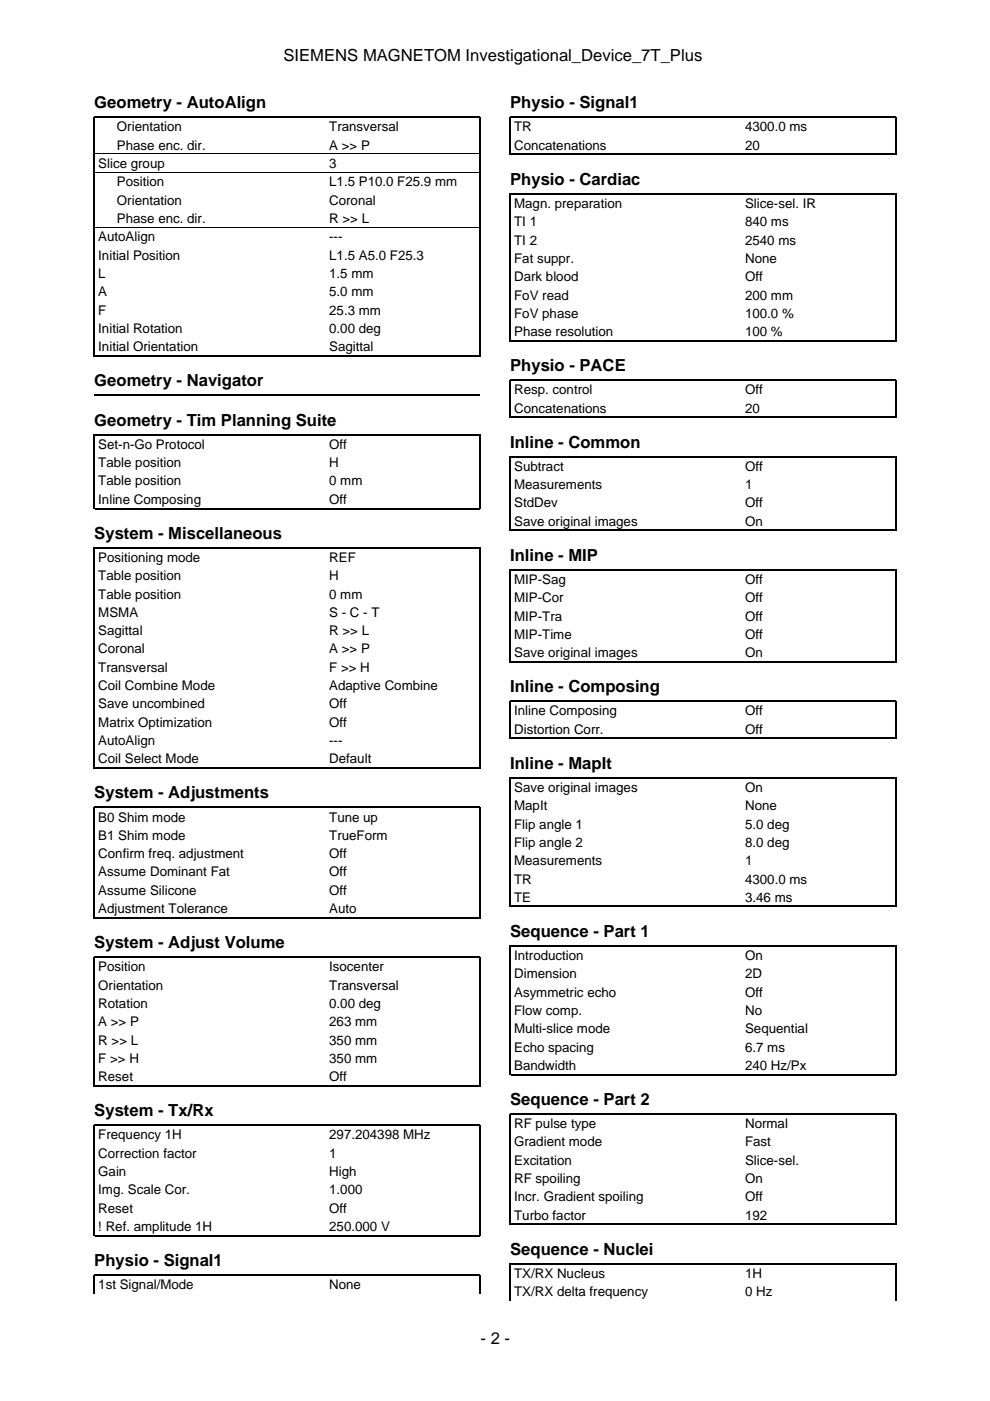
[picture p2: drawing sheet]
<svg xmlns="http://www.w3.org/2000/svg" width="210mm" height="297mm" viewBox="0 0 210 297" stroke-linecap="round" stroke-linejoin="round" font-family="sans-serif">
<defs><g id="words">
<g font-size="3.5">
<text x="60.1" y="12.9">SIEMENS MAGNETOM Investigational_Device_7T_Plus</text>
<text x="20" y="22.9">Geometry - AutoAlign</text>
<text x="108.2" y="22.9">Physio - Signal1</text>
<text x="108.2" y="39.2">Physio - Cardiac</text>
<text x="20" y="81.9">Geometry - Navigator</text>
<text x="108.2" y="78.7">Physio - PACE</text>
<text x="20" y="90.2">Geometry - Tim Planning Suite</text>
<text x="108.2" y="94.9">Inline - Common</text>
<text x="20" y="114.2">System - Miscellaneous</text>
<text x="108.2" y="118.9">Inline - MIP</text>
<text x="108.2" y="146.8">Inline - Composing</text>
<text x="108.2" y="163">Inline - MapIt</text>
<text x="20" y="169.2">System - Adjustments</text>
<text x="20" y="201">System - Adjust Volume</text>
<text x="108.2" y="198.6">Sequence - Part 1</text>
<text x="20" y="236.6">System - Tx/Rx</text>
<text x="108.2" y="234.2">Sequence - Part 2</text>
<text x="20" y="268.4">Physio - Signal1</text>
<text x="108.2" y="266">Sequence - Nuclei</text>
<text x="101.9" y="284.9">- 2 -</text>
</g>
<g font-size="2.8">
<text x="24.8" y="27.9">Orientation</text>
<text x="69.8" y="27.9">Transversal</text>
<text x="109" y="27.9">TR</text>
<text x="158" y="27.9">4300.0 ms</text>
<text x="20.8" y="35.6">Slice group</text>
<text x="24.8" y="31.7">Phase enc. dir.</text>
<text x="69.8" y="31.7">A &gt;&gt; P</text>
<text x="69.8" y="35.6">3</text>
<text x="109" y="31.7">Concatenations</text>
<text x="158" y="31.7">20</text>
<text x="24.8" y="39.5">Position</text>
<text x="69.8" y="39.5">L1.5 P10.0 F25.9 mm</text>
<text x="24.8" y="43.4">Orientation</text>
<text x="24.8" y="47.3">Phase enc. dir.</text>
<text x="69.8" y="43.4">Coronal</text>
<text x="69.8" y="47.3">R &gt;&gt; L</text>
<text x="109" y="44.1">Magn. preparation</text>
<text x="109" y="48">TI 1</text>
<text x="158" y="44.1">Slice-sel. IR</text>
<text x="158" y="48">840 ms</text>
<text x="20.8" y="51.2">AutoAlign</text>
<text x="69.8" y="51.2">---</text>
<text x="109" y="51.9">TI 2</text>
<text x="158" y="51.9">2540 ms</text>
<text x="20.8" y="55.1">Initial Position</text>
<text x="20.8" y="59">L</text>
<text x="69.8" y="55.1">L1.5 A5.0 F25.3</text>
<text x="69.8" y="59">1.5 mm</text>
<text x="109" y="55.7">Fat suppr.</text>
<text x="109" y="59.6">Dark blood</text>
<text x="158" y="55.7">None</text>
<text x="158" y="59.6">Off</text>
<text x="20.8" y="62.8">A</text>
<text x="69.8" y="62.8">5.0 mm</text>
<text x="109" y="63.5">FoV read</text>
<text x="158" y="63.5">200 mm</text>
<text x="20.8" y="66.7">F</text>
<text x="20.8" y="70.6">Initial Rotation</text>
<text x="69.8" y="66.7">25.3 mm</text>
<text x="69.8" y="70.6">0.00 deg</text>
<text x="109" y="67.4">FoV phase</text>
<text x="109" y="71.3">Phase resolution</text>
<text x="158" y="67.4">100.0 %</text>
<text x="158" y="71.3">100 %</text>
<text x="20.8" y="74.5">Initial Orientation</text>
<text x="69.8" y="74.5">Sagittal</text>
<text x="109" y="83.6">Resp. control</text>
<text x="158" y="83.6">Off</text>
<text x="109" y="87.5">Concatenations</text>
<text x="158" y="87.5">20</text>
<text x="20.8" y="95.2">Set-n-Go Protocol</text>
<text x="69.8" y="95.2">Off</text>
<text x="20.8" y="99">Table position</text>
<text x="69.8" y="99">H</text>
<text x="109" y="99.8">Subtract</text>
<text x="158" y="99.8">Off</text>
<text x="20.8" y="102.9">Table position</text>
<text x="20.8" y="106.8">Inline Composing</text>
<text x="69.8" y="102.9">0 mm</text>
<text x="69.8" y="106.8">Off</text>
<text x="109" y="103.7">Measurements</text>
<text x="109" y="107.6">StdDev</text>
<text x="158" y="103.7">1</text>
<text x="158" y="107.6">Off</text>
<text x="109" y="111.5">Save original images</text>
<text x="158" y="111.5">On</text>
<text x="20.8" y="119.1">Positioning mode</text>
<text x="69.8" y="119.1">REF</text>
<text x="20.8" y="123">Table position</text>
<text x="69.8" y="123">H</text>
<text x="109" y="123.8">MIP-Sag</text>
<text x="158" y="123.8">Off</text>
<text x="20.8" y="126.9">Table position</text>
<text x="20.8" y="130.8">MSMA</text>
<text x="69.8" y="126.9">0 mm</text>
<text x="69.8" y="130.8">S - C - T</text>
<text x="109" y="127.7">MIP-Cor</text>
<text x="109" y="131.6">MIP-Tra</text>
<text x="158" y="127.7">Off</text>
<text x="158" y="131.6">Off</text>
<text x="20.8" y="134.7">Sagittal</text>
<text x="69.8" y="134.7">R &gt;&gt; L</text>
<text x="109" y="135.5">MIP-Time</text>
<text x="158" y="135.5">Off</text>
<text x="20.8" y="138.6">Coronal</text>
<text x="20.8" y="142.4">Transversal</text>
<text x="69.8" y="138.6">A &gt;&gt; P</text>
<text x="69.8" y="142.4">F &gt;&gt; H</text>
<text x="109" y="139.3">Save original images</text>
<text x="158" y="139.3">On</text>
<text x="20.8" y="146.3">Coil Combine Mode</text>
<text x="69.8" y="146.3">Adaptive Combine</text>
<text x="20.8" y="150.2">Save uncombined</text>
<text x="20.8" y="154.1">Matrix Optimization</text>
<text x="69.8" y="150.2">Off</text>
<text x="69.8" y="154.1">Off</text>
<text x="109" y="151.7">Inline Composing</text>
<text x="109" y="155.6">Distortion Corr.</text>
<text x="158" y="151.7">Off</text>
<text x="158" y="155.6">Off</text>
<text x="20.8" y="158">AutoAlign</text>
<text x="20.8" y="161.8">Coil Select Mode</text>
<text x="69.8" y="158">---</text>
<text x="69.8" y="161.8">Default</text>
<text x="109" y="167.9">Save original images</text>
<text x="158" y="167.9">On</text>
<text x="109" y="171.8">MapIt</text>
<text x="158" y="171.8">None</text>
<text x="20.8" y="174.2">B0 Shim mode</text>
<text x="20.8" y="178.1">B1 Shim mode</text>
<text x="69.8" y="174.2">Tune up</text>
<text x="69.8" y="178.1">TrueForm</text>
<text x="109" y="175.7">Flip angle 1</text>
<text x="109" y="179.6">Flip angle 2</text>
<text x="158" y="175.7">5.0 deg</text>
<text x="158" y="179.6">8.0 deg</text>
<text x="20.8" y="181.9">Confirm freq. adjustment</text>
<text x="20.8" y="185.8">Assume Dominant Fat</text>
<text x="69.8" y="181.9">Off</text>
<text x="69.8" y="185.8">Off</text>
<text x="109" y="183.4">Measurements</text>
<text x="158" y="183.4">1</text>
<text x="20.8" y="189.7">Assume Silicone</text>
<text x="69.8" y="189.7">Off</text>
<text x="109" y="187.3">TR</text>
<text x="109" y="191.2">TE</text>
<text x="158" y="187.3">4300.0 ms</text>
<text x="158" y="191.2">3.46 ms</text>
<text x="20.8" y="193.6">Adjustment Tolerance</text>
<text x="69.8" y="193.6">Auto</text>
<text x="109" y="203.6">Introduction</text>
<text x="158" y="203.6">On</text>
<text x="20.8" y="205.9">Position</text>
<text x="20.8" y="209.8">Orientation</text>
<text x="69.8" y="205.9">Isocenter</text>
<text x="69.8" y="209.8">Transversal</text>
<text x="109" y="207.4">Dimension</text>
<text x="158" y="207.4">2D</text>
<text x="20.8" y="213.7">Rotation</text>
<text x="69.8" y="213.7">0.00 deg</text>
<text x="109" y="211.3">Asymmetric echo</text>
<text x="109" y="215.2">Flow comp.</text>
<text x="158" y="211.3">Off</text>
<text x="158" y="215.2">No</text>
<text x="20.8" y="217.6">A &gt;&gt; P</text>
<text x="20.8" y="221.5">R &gt;&gt; L</text>
<text x="69.8" y="217.6">263 mm</text>
<text x="69.8" y="221.5">350 mm</text>
<text x="109" y="219.1">Multi-slice mode</text>
<text x="158" y="219.1">Sequential</text>
<text x="20.8" y="225.3">F &gt;&gt; H</text>
<text x="69.8" y="225.3">350 mm</text>
<text x="109" y="223">Echo spacing</text>
<text x="109" y="226.8">Bandwidth</text>
<text x="158" y="223">6.7 ms</text>
<text x="158" y="226.8">240 Hz/Px</text>
<text x="20.8" y="229.2">Reset</text>
<text x="69.8" y="229.2">Off</text>
<text x="109" y="239.2">RF pulse type</text>
<text x="158" y="239.2">Normal</text>
<text x="20.8" y="241.6">Frequency 1H</text>
<text x="20.8" y="245.4">Correction factor</text>
<text x="69.8" y="241.6">297.204398 MHz</text>
<text x="69.8" y="245.4">1</text>
<text x="109" y="243.1">Gradient mode</text>
<text x="158" y="243.1">Fast</text>
<text x="20.8" y="249.3">Gain</text>
<text x="69.8" y="249.3">High</text>
<text x="109" y="246.9">Excitation</text>
<text x="109" y="250.8">RF spoiling</text>
<text x="158" y="246.9">Slice-sel.</text>
<text x="158" y="250.8">On</text>
<text x="20.8" y="253.2">Img. Scale Cor.</text>
<text x="20.8" y="257.1">Reset</text>
<text x="69.8" y="253.2">1.000</text>
<text x="69.8" y="257.1">Off</text>
<text x="109" y="254.7">Incr. Gradient spoiling</text>
<text x="158" y="254.7">Off</text>
<text x="20.8" y="261">! Ref. amplitude 1H</text>
<text x="69.8" y="261">250.000 V</text>
<text x="109" y="258.6">Turbo factor</text>
<text x="158" y="258.6">192</text>
<text x="20.8" y="273.3">1st Signal/Mode</text>
<text x="69.8" y="273.3">None</text>
<text x="109" y="270.9">TX/RX Nucleus</text>
<text x="109" y="274.8">TX/RX delta frequency</text>
<text x="158" y="270.9">1H</text>
<text x="158" y="274.8">0 Hz</text>
</g>
</g></defs>
<g fill="none" stroke="#000" stroke-width=".26">
<path d="M108.2 32.9v-8.1h81.8v8.1M108.3 32.7h81.6M20 75.6v-50.8h81.8v50.8M20.1 75.5h81.6M108.2 72.4v-31.3h81.8v31.3M108.3 72.2h81.6M20 83.8h81.8M108.2 88.6v-8h81.8v8M108.3 88.5h81.6M20 107.9v-15.8h81.8v15.8M20.1 107.8h81.6M108.2 112.6v-15.8h81.8v15.8"/>
<path d="M108.3 112.5h81.6M108.2 140.5v-19.7h81.8v19.7M108.2 156.7v-8h81.8v8M108.3 140.3h81.6M108.3 156.6h81.6M20 163v-46.9h81.8v46.9M20.1 162.9h81.6M20 194.7v-23.5h81.8v23.5M20.1 194.6h81.6M108.2 192.3v-27.4h81.8v27.4M108.3 192.2h81.6M20 230.4v-27.5h81.8v27.5"/>
<path d="M20.1 230.2h81.6M108.2 228v-27.5h81.8v27.5M108.3 227.8h81.6M108.2 259.7v-23.5h81.8v23.5M108.3 259.6h81.6M20 262.1v-23.6h81.8v23.6M20 274.2v-3.9h81.8v3.9M20.1 262h81.6M108.2 275.7v-7.8h81.8v7.8"/>
</g>
<path d="M20.1 32.6h81.6M20.1 36.5h81.6M20.1 48.2h81.6" fill="none" stroke="#000" stroke-width=".21"/>
<use href="#words"/>
</svg>
